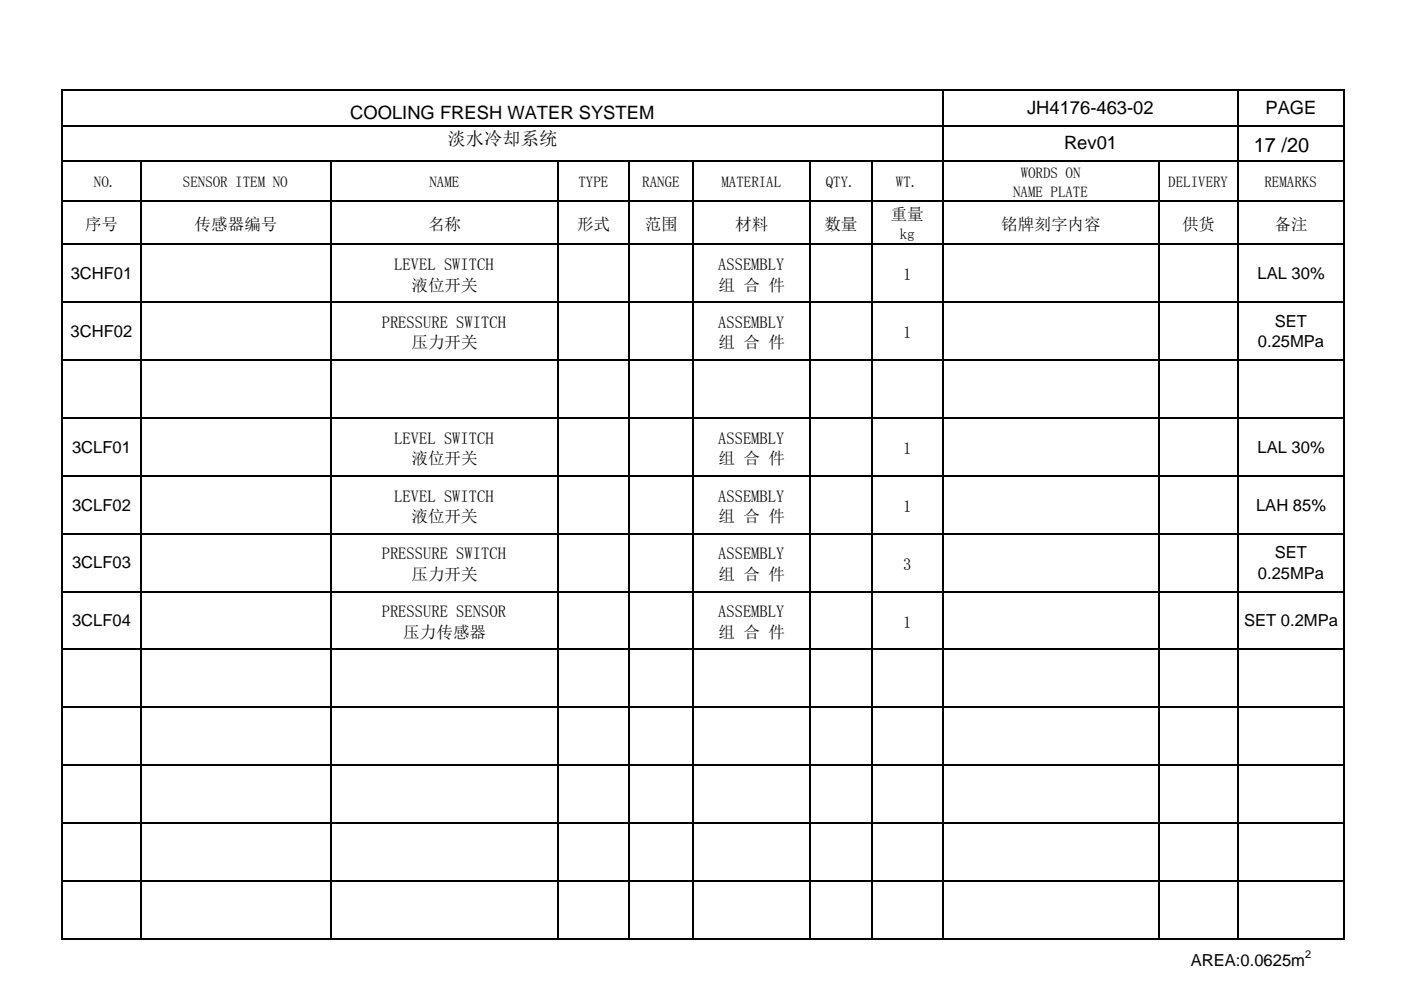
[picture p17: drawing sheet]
<svg xmlns="http://www.w3.org/2000/svg" width="297mm" height="210mm" viewBox="0 0 297 210" stroke-linecap="round" stroke-linejoin="round" font-family="sans-serif">
<defs><g id="words">
<text font-size="4.2" x="265.8" y="32.3">17 /20</text>
<g font-size="3.9">
<text x="74.2" y="25.3">COOLING FRESH WATER SYSTEM</text>
<text x="217.8" y="24.1">JH4176-463-02</text>
<text x="268.3" y="24.3">PAGE</text>
<text x="94.9" y="30.7">淡水冷却系统</text>
<text x="225.6" y="31.6">Rev01</text>
</g>
<g font-size="3.5">
<text x="188.8" y="46.7">重量</text>
<text x="18" y="48.7">序号</text>
<text x="41.3" y="48.7">传感器编号</text>
<text x="90.8" y="48.7">名称</text>
<text x="122.3" y="48.7">形式</text>
<text x="136.7" y="48.7">范围</text>
<text x="155.9" y="48.7">材料</text>
<text x="174.8" y="48.7">数量</text>
<text x="212.3" y="48.7">铭牌刻字内容</text>
<text x="250.6" y="48.7">供货</text>
<text x="270.2" y="48.7">备注</text>
<text x="15" y="59.2">3CHF01</text>
<text x="83.6" y="57.3">LEVEL SWITCH</text>
<text x="152.3" y="57.3">ASSEMBLY</text>
<text x="191.5" y="59.4">1</text>
<text x="266.6" y="59.2">LAL 30%</text>
<text x="87.2" y="61.6">液位开关</text>
<text x="152.4" y="61.6">组 合 件</text>
<text x="15" y="71.5">3CHF02</text>
<text x="80.9" y="69.6">PRESSURE SWITCH</text>
<text x="152.3" y="69.6">ASSEMBLY</text>
<text x="191.5" y="71.7">1</text>
<text x="270.3" y="69.3">SET</text>
<text x="87.2" y="73.9">压力开关</text>
<text x="152.4" y="73.9">组 合 件</text>
<text x="266.7" y="73.7">0.25MPa</text>
<text x="83.6" y="94.1">LEVEL SWITCH</text>
<text x="152.3" y="94.1">ASSEMBLY</text>
<text x="15.3" y="96">3CLF01</text>
<text x="87.2" y="98.5">液位开关</text>
<text x="152.4" y="98.5">组 合 件</text>
<text x="191.5" y="96.3">1</text>
<text x="266.6" y="96">LAL 30%</text>
<text x="83.6" y="106.4">LEVEL SWITCH</text>
<text x="152.3" y="106.4">ASSEMBLY</text>
<text x="15.3" y="108.3">3CLF02</text>
<text x="87.2" y="110.7">液位开关</text>
<text x="152.4" y="110.7">组 合 件</text>
<text x="191.5" y="108.5">1</text>
<text x="266.3" y="108.3">LAH 85%</text>
<text x="80.9" y="118.7">PRESSURE SWITCH</text>
<text x="152.3" y="118.7">ASSEMBLY</text>
<text x="270.3" y="118.4">SET</text>
<text x="15.3" y="120.6">3CLF03</text>
<text x="87.2" y="123">压力开关</text>
<text x="152.4" y="123">组 合 件</text>
<text x="191.5" y="120.8">3</text>
<text x="266.7" y="122.8">0.25MPa</text>
<text x="80.9" y="130.9">PRESSURE SENSOR</text>
<text x="152.3" y="130.9">ASSEMBLY</text>
<text x="15.3" y="132.8">3CLF04</text>
<text x="85.5" y="135.3">压力传感器</text>
<text x="152.4" y="135.3">组 合 件</text>
<text x="191.5" y="133.1">1</text>
<text x="263.8" y="132.8">SET 0.2MPa</text>
<text x="252.5" y="204.9">AREA:0.0625m</text>
</g>
<g font-size="3.2">
<text x="19.9" y="39.7">NO.</text>
<text x="38.8" y="39.7">SENSOR ITEM NO</text>
<text x="91.1" y="39.7">NAME</text>
<text x="122.6" y="39.7">TYPE</text>
<text x="136.2" y="39.7">RANGE</text>
<text x="152.9" y="39.7">MATERIAL</text>
<text x="175.1" y="39.7">QTY.</text>
<text x="189.9" y="39.7">WT.</text>
<text x="214.8" y="41.7">NAME PLATE</text>
<text x="216.4" y="37.7">WORDS ON</text>
<text x="247.7" y="39.7">DELIVERY</text>
<text x="268.1" y="39.7">REMARKS</text>
<text x="190.8" y="50.7">kg</text>
</g>
<text font-size="2.3" x="276.7" y="203.2">2</text>
</g></defs>
<g fill="none" stroke="#000" stroke-width=".34">
<path d="M13.2 19v180.3M13.3 19.1h271.8M199.9 19.3v180M262.4 19.3v180M284.9 19.3v180M13.3 26.6h271.8M13.3 34.1h271.8M29.8 34.3v165M70.2 34.3v165M118.3 34.3v165M133.3 34.3v165M147 34.3v165"/>
<path d="M171.7 34.3v165M184.8 34.3v165M245.7 34.3v165M13.3 42.6h271.8M13.3 51.8h271.8M13.3 64.1h271.8M13.3 76.4h271.8M13.3 88.6h271.8M13.3 100.9h271.8M13.3 113.2h271.8M13.3 125.5h271.8M13.3 137.8h271.8"/>
<path d="M13.3 150h271.8M13.3 162.3h271.8M13.3 174.6h271.8M13.3 186.9h271.8M13.3 199.1h271.8"/>
</g>
<use href="#words"/>
</svg>
